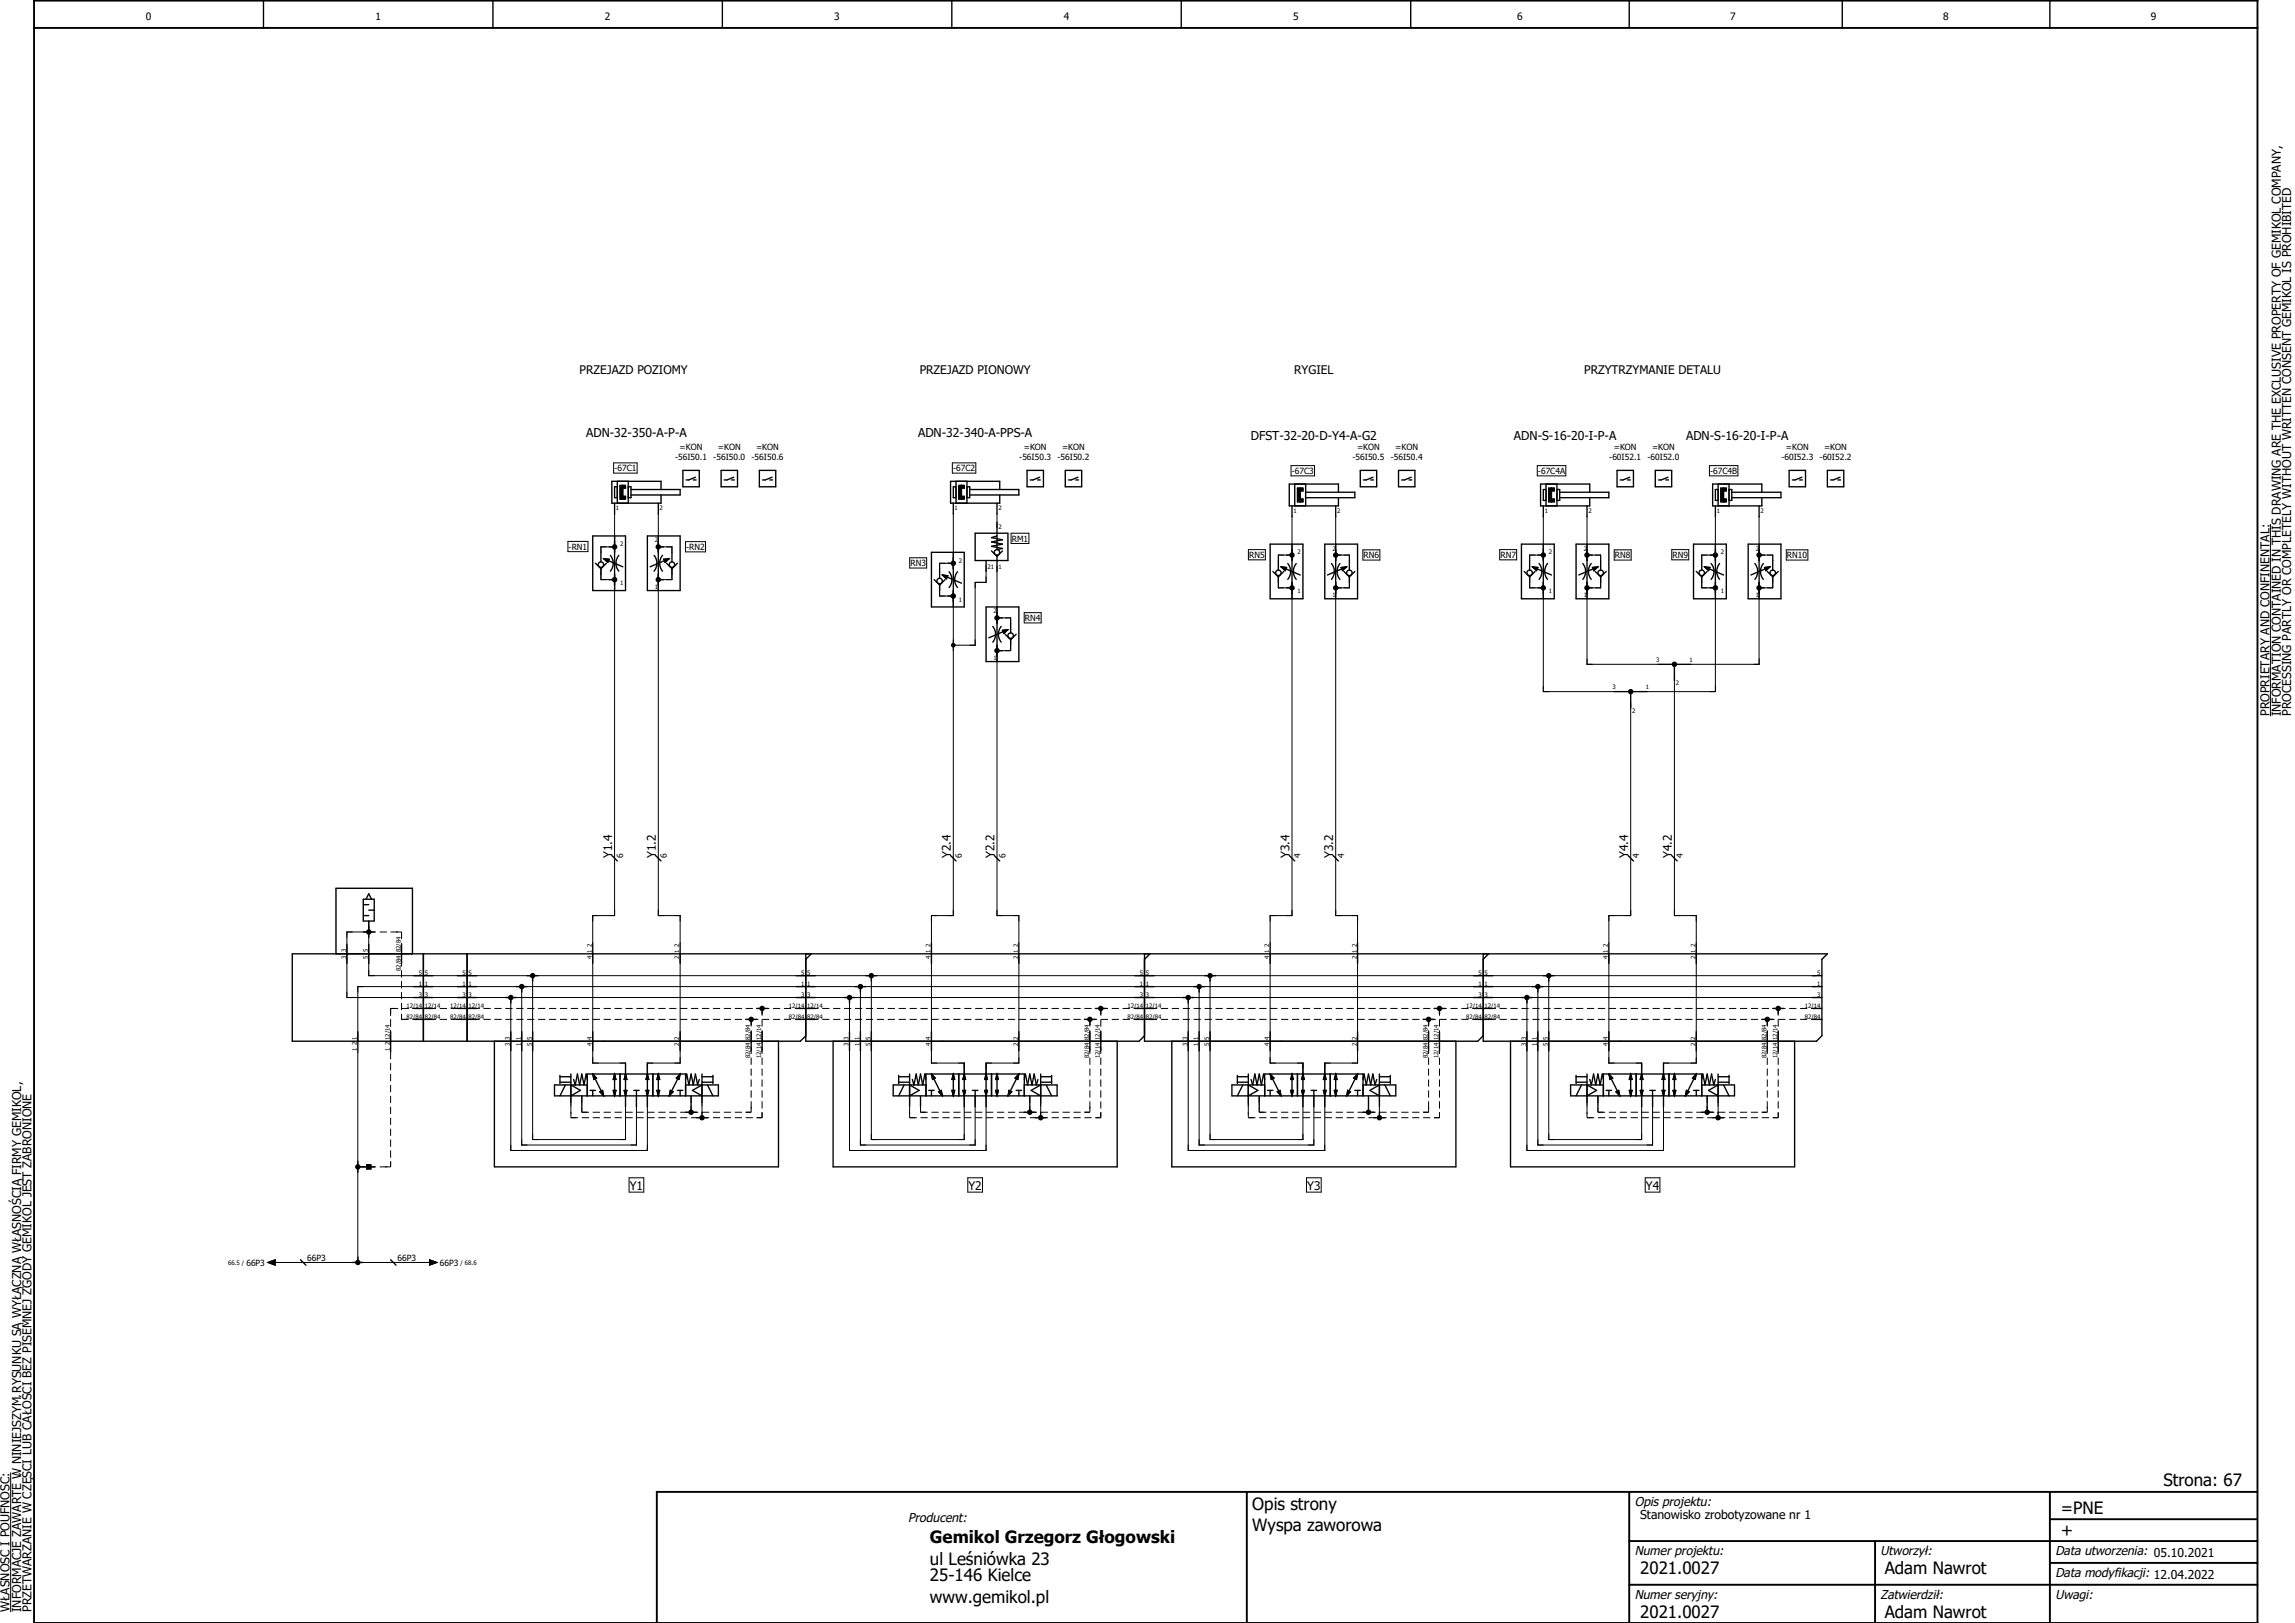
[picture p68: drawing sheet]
<svg xmlns="http://www.w3.org/2000/svg" width="594mm" height="420mm" viewBox="0 0 594 420" stroke-linecap="round" stroke-linejoin="round" font-family="sans-serif">
<defs><g id="words">
<g font-size="4.4">
<text x="560" y="384.8">Strona: 67</text>
<text x="324.2" y="391">Opis strony</text>
<text x="533.5" y="391.9">=PNE</text>
<text x="240.7" y="399.5">Gemikol Grzegorz Głogowski</text>
<text x="324.2" y="396.3">Wyspa zaworowa</text>
<text x="533.5" y="397.5">+</text>
<text x="240.7" y="405.1">ul Leśniówka 23</text>
<text x="424.6" y="407.4">2021.0027</text>
<text x="487.9" y="407.4">Adam Nawrot</text>
<text x="240.7" y="409.4">25-146 Kielce</text>
<text x="240.7" y="415">www.gemikol.pl</text>
<text x="424.6" y="418.7">2021.0027</text>
<text x="487.9" y="418.7">Adam Nawrot</text>
</g>
<g font-size="3.2">
<text x="151.7" y="113.1">ADN-32-350-A-P-A</text>
<text x="237.6" y="113.1">ADN-32-340-A-PPS-A</text>
<text x="323.8" y="113.8">DFST-32-20-D-Y4-A-G2</text>
<text x="391.9" y="113.8">ADN-S-16-20-I-P-A</text>
<text x="436.4" y="113.8">ADN-S-16-20-I-P-A</text>
<text x="587.5" y="185.4" transform="rotate(-90 587.5 185.4)">PROPRIETARY AND CONFINENTAL:</text>
<text x="590.4" y="185.4" transform="rotate(-90 590.4 185.4)">INFORMATION CONTAINED IN THIS DRAWING ARE THE EXCLUSIVE PROPERTY OF GEMIKOL COMPANY,</text>
<text x="593.1" y="185.4" transform="rotate(-90 593.1 185.4)">PROCESSING PARTLY OR COMPLETELY WITHOUT WRITTEN CONSENT GEMIKOL IS PROHIBITED</text>
<text x="423.2" y="389.8">Opis projektu:</text>
<text x="235.1" y="394.1">Producent:</text>
<text x="424.6" y="393.3">Stanowisko zrobotyzowane nr 1</text>
<text x="423.2" y="402.5">Numer projektu:</text>
<text x="486.8" y="402.5">Utworzył:</text>
<text x="532" y="402.5">Data utworzenia: 05.10.2021</text>
<text x="423.2" y="413.8">Numer seryjny:</text>
<text x="486.8" y="413.8">Zatwierdził:</text>
<text x="532" y="408.2">Data modyfikacji: 12.04.2022</text>
<text x="532" y="413.8">Uwagi:</text>
<text x="2.5" y="417.3" transform="rotate(-90 2.5 417.3)">WŁASNOŚĆ I POUFNOŚĆ:</text>
<text x="5.5" y="417.3" transform="rotate(-90 5.5 417.3)">INFORMACJE ZAWARTE W NINIEJSZYM RYSUNKU SĄ WYŁĄCZNĄ WŁASNOŚCIĄ FIRMY GEMIKOL,</text>
<text x="8.2" y="417.3" transform="rotate(-90 8.2 417.3)">PRZETWARZANIE W CZĘŚCI LUB CAŁOŚCI BEZ PISEMNEJ ZGODY GEMIKOL JEST ZABRONIONE</text>
</g>
<g font-size="3.1">
<text x="150" y="96.8">PRZEJAZD POZIOMY</text>
<text x="238.1" y="96.8">PRZEJAZD PIONOWY</text>
<text x="335" y="96.8">RYGIEL</text>
<text x="410.1" y="96.8">PRZYTRZYMANIE DETALU</text>
<text x="158.5" y="222.2" transform="rotate(-90 158.5 222.2)">Y1.4</text>
<text x="169.8" y="222.2" transform="rotate(-90 169.8 222.2)">Y1.2</text>
<text x="246.1" y="222.2" transform="rotate(-90 246.1 222.2)">Y2.4</text>
<text x="257.4" y="222.2" transform="rotate(-90 257.4 222.2)">Y2.2</text>
<text x="333.8" y="222.2" transform="rotate(-90 333.8 222.2)">Y3.4</text>
<text x="345.1" y="222.2" transform="rotate(-90 345.1 222.2)">Y3.2</text>
<text x="421.5" y="222.2" transform="rotate(-90 421.5 222.2)">Y4.4</text>
<text x="432.8" y="222.2" transform="rotate(-90 432.8 222.2)">Y4.2</text>
<text x="163" y="308">Y1</text>
<text x="250.7" y="308">Y2</text>
<text x="338.4" y="308">Y3</text>
<text x="426.1" y="308">Y4</text>
</g>
<g font-size="2.6">
<text x="37.8" y="5.3">0</text>
<text x="97.2" y="5.3">1</text>
<text x="156.6" y="5.3">2</text>
<text x="216" y="5.3">3</text>
<text x="275.4" y="5.3">4</text>
<text x="334.8" y="5.3">5</text>
<text x="392.7" y="5.3">6</text>
<text x="447.9" y="5.3">7</text>
<text x="503" y="5.3">8</text>
<text x="556.8" y="5.3">9</text>
</g>
<g font-size="2.2">
<text x="174.8" y="119.2">-56I50.1</text>
<text x="175.9" y="116.5">=KON</text>
<text x="184.7" y="119.2">-56I50.0</text>
<text x="185.8" y="116.5">=KON</text>
<text x="194.5" y="119.2">-56I50.6</text>
<text x="195.7" y="116.5">=KON</text>
<text x="263.8" y="119.2">-56I50.3</text>
<text x="265" y="116.5">=KON</text>
<text x="273.7" y="119.2">-56I50.2</text>
<text x="274.9" y="116.5">=KON</text>
<text x="350.1" y="119.2">-56I50.5</text>
<text x="351.3" y="116.5">=KON</text>
<text x="360" y="119.2">-56I50.4</text>
<text x="361.2" y="116.5">=KON</text>
<text x="416.6" y="119.2">-60I52.1</text>
<text x="417.8" y="116.5">=KON</text>
<text x="426.5" y="119.2">-60I52.0</text>
<text x="427.7" y="116.5">=KON</text>
<text x="461.1" y="119.2">-60I52.3</text>
<text x="462.3" y="116.5">=KON</text>
<text x="471" y="119.2">-60I52.2</text>
<text x="472.2" y="116.5">=KON</text>
<text x="159" y="122">-67C1</text>
<text x="246.7" y="122">-67C2</text>
<text x="334.4" y="122.7">-67C3</text>
<text x="398.1" y="122.7">-67C4A</text>
<text x="442.7" y="122.7">-67C4B</text>
<text x="147.2" y="142.4">-RN1</text>
<text x="177.6" y="142.4">-RN2</text>
<text x="261.9" y="140.2">RM1</text>
<text x="235.7" y="146.6">RN3</text>
<text x="323.3" y="144.5">RN5</text>
<text x="353" y="144.5">RN6</text>
<text x="388.4" y="144.5">RN7</text>
<text x="418" y="144.5">RN8</text>
<text x="432.9" y="144.5">RN9</text>
<text x="462.6" y="144.5">RN10</text>
<text x="265.3" y="160.8">RN4</text>
<text x="161.3" y="222.2" transform="rotate(-90 161.3 222.2)">6</text>
<text x="172.6" y="222.2" transform="rotate(-90 172.6 222.2)">6</text>
<text x="249" y="222.2" transform="rotate(-90 249 222.2)">6</text>
<text x="260.3" y="222.2" transform="rotate(-90 260.3 222.2)">6</text>
<text x="336.6" y="222.2" transform="rotate(-90 336.6 222.2)">4</text>
<text x="348" y="222.2" transform="rotate(-90 348 222.2)">4</text>
<text x="424.3" y="222.2" transform="rotate(-90 424.3 222.2)">4</text>
<text x="435.6" y="222.2" transform="rotate(-90 435.6 222.2)">4</text>
<text x="63.8" y="327.7">66P3</text>
<text x="79.5" y="326.5">66P3</text>
<text x="102.9" y="326.5">66P3</text>
<text x="113.8" y="327.7">66P3</text>
</g>
<g font-size="1.6">
<text x="159.4" y="132">1</text>
<text x="170.8" y="132">2</text>
<text x="247.1" y="132">1</text>
<text x="258.4" y="132">2</text>
<text x="258.4" y="137">2</text>
<text x="334.8" y="132.7">1</text>
<text x="346.1" y="132.7">2</text>
<text x="399.8" y="132.7">1</text>
<text x="411.2" y="132.7">2</text>
<text x="444.4" y="132.7">1</text>
<text x="455.7" y="132.7">2</text>
<text x="160.5" y="141.4">2</text>
<text x="169.5" y="140.4">2</text>
<text x="335.9" y="143.5">2</text>
<text x="344.9" y="142.6">2</text>
<text x="400.9" y="143.5">2</text>
<text x="409.9" y="142.6">2</text>
<text x="445.5" y="143.5">2</text>
<text x="454.5" y="142.6">2</text>
<text x="248.2" y="145.6">2</text>
<text x="255.6" y="147.4">21</text>
<text x="258.4" y="147.4">1</text>
<text x="160.5" y="151.5">1</text>
<text x="169.5" y="152.5">1</text>
<text x="248.2" y="155.7">1</text>
<text x="335.9" y="153.6">1</text>
<text x="344.9" y="154.6">1</text>
<text x="400.9" y="153.6">1</text>
<text x="409.9" y="154.6">1</text>
<text x="445.5" y="153.6">1</text>
<text x="454.5" y="154.6">1</text>
<text x="257.2" y="158.8">2</text>
<text x="257.2" y="170.8">1</text>
<text x="428.7" y="171.3">3</text>
<text x="437.3" y="171.3">1</text>
<text x="417.4" y="178.4">3</text>
<text x="426" y="178.4">1</text>
<text x="433.8" y="177.4">2</text>
<text x="422.5" y="184.5">2</text>
<text x="153.2" y="245.2" transform="rotate(-90 153.2 245.2)">2</text>
<text x="175.8" y="245.2" transform="rotate(-90 175.8 245.2)">2</text>
<text x="240.9" y="245.2" transform="rotate(-90 240.9 245.2)">2</text>
<text x="263.5" y="245.2" transform="rotate(-90 263.5 245.2)">2</text>
<text x="328.6" y="245.2" transform="rotate(-90 328.6 245.2)">2</text>
<text x="351.2" y="245.2" transform="rotate(-90 351.2 245.2)">2</text>
<text x="416.2" y="245.2" transform="rotate(-90 416.2 245.2)">2</text>
<text x="438.9" y="245.2" transform="rotate(-90 438.9 245.2)">2</text>
<text x="89.6" y="248.1" transform="rotate(-90 89.6 248.1)">3</text>
<text x="89.6" y="246.6" transform="rotate(-90 89.6 246.6)">3</text>
<text x="95.2" y="248.1" transform="rotate(-90 95.2 248.1)">5</text>
<text x="95.2" y="246.6" transform="rotate(-90 95.2 246.6)">5</text>
<text x="103.7" y="251.3" transform="rotate(-90 103.7 251.3)">82/84</text>
<text x="103.7" y="246.6" transform="rotate(-90 103.7 246.6)">82/84</text>
<text x="153.2" y="248.1" transform="rotate(-90 153.2 248.1)">4</text>
<text x="153.2" y="246.7" transform="rotate(-90 153.2 246.7)">1</text>
<text x="175.8" y="248.1" transform="rotate(-90 175.8 248.1)">2</text>
<text x="175.8" y="246.7" transform="rotate(-90 175.8 246.7)">1</text>
<text x="240.9" y="248.1" transform="rotate(-90 240.9 248.1)">4</text>
<text x="240.9" y="246.7" transform="rotate(-90 240.9 246.7)">1</text>
<text x="263.5" y="248.1" transform="rotate(-90 263.5 248.1)">2</text>
<text x="263.5" y="246.7" transform="rotate(-90 263.5 246.7)">1</text>
<text x="328.6" y="248.1" transform="rotate(-90 328.6 248.1)">4</text>
<text x="328.6" y="246.7" transform="rotate(-90 328.6 246.7)">1</text>
<text x="351.2" y="248.1" transform="rotate(-90 351.2 248.1)">2</text>
<text x="351.2" y="246.7" transform="rotate(-90 351.2 246.7)">1</text>
<text x="416.2" y="248.1" transform="rotate(-90 416.2 248.1)">4</text>
<text x="416.2" y="246.7" transform="rotate(-90 416.2 246.7)">1</text>
<text x="438.9" y="248.1" transform="rotate(-90 438.9 248.1)">2</text>
<text x="438.9" y="246.7" transform="rotate(-90 438.9 246.7)">1</text>
<text x="108.4" y="252.4">5</text>
<text x="108.4" y="255.2">1</text>
<text x="109.9" y="255.2">1</text>
<text x="109.9" y="252.4">5</text>
<text x="119.7" y="252.4">5</text>
<text x="119.7" y="255.2">1</text>
<text x="121.3" y="255.2">1</text>
<text x="121.3" y="252.4">5</text>
<text x="207.4" y="252.4">5</text>
<text x="207.4" y="255.2">1</text>
<text x="208.9" y="255.2">1</text>
<text x="208.9" y="252.4">5</text>
<text x="295" y="252.4">5</text>
<text x="295" y="255.2">1</text>
<text x="296.6" y="255.2">1</text>
<text x="296.6" y="252.4">5</text>
<text x="382.7" y="252.4">5</text>
<text x="382.7" y="255.2">1</text>
<text x="384.3" y="255.2">1</text>
<text x="384.3" y="252.4">5</text>
<text x="470.4" y="252.4">5</text>
<text x="470.4" y="255.2">1</text>
<text x="105.2" y="263.7">82/84</text>
<text x="105.2" y="260.8">12/14</text>
<text x="108.4" y="258">3</text>
<text x="109.9" y="258">3</text>
<text x="109.9" y="263.7">82/84</text>
<text x="109.9" y="260.8">12/14</text>
<text x="116.5" y="263.7">82/84</text>
<text x="116.5" y="260.8">12/14</text>
<text x="119.7" y="258">3</text>
<text x="121.3" y="258">3</text>
<text x="121.3" y="263.7">82/84</text>
<text x="121.3" y="260.8">12/14</text>
<text x="204.2" y="263.7">82/84</text>
<text x="204.2" y="260.8">12/14</text>
<text x="207.4" y="258">3</text>
<text x="208.9" y="258">3</text>
<text x="208.9" y="263.7">82/84</text>
<text x="208.9" y="260.8">12/14</text>
<text x="291.9" y="263.7">82/84</text>
<text x="291.9" y="260.8">12/14</text>
<text x="295" y="258">3</text>
<text x="296.6" y="258">3</text>
<text x="296.6" y="263.7">82/84</text>
<text x="296.6" y="260.8">12/14</text>
<text x="379.5" y="263.7">82/84</text>
<text x="379.5" y="260.8">12/14</text>
<text x="382.7" y="258">3</text>
<text x="384.3" y="258">3</text>
<text x="384.3" y="263.7">82/84</text>
<text x="384.3" y="260.8">12/14</text>
<text x="467.2" y="263.7">82/84</text>
<text x="467.2" y="260.8">12/14</text>
<text x="470.4" y="258">3</text>
<text x="92.4" y="269.2" transform="rotate(-90 92.4 269.2)">1</text>
<text x="100.9" y="269.2" transform="rotate(-90 100.9 269.2)">12/14</text>
<text x="132" y="269.2" transform="rotate(-90 132 269.2)">3</text>
<text x="134.8" y="269.2" transform="rotate(-90 134.8 269.2)">1</text>
<text x="137.7" y="269.2" transform="rotate(-90 137.7 269.2)">5</text>
<text x="153.2" y="269.2" transform="rotate(-90 153.2 269.2)">4</text>
<text x="175.8" y="269.2" transform="rotate(-90 175.8 269.2)">2</text>
<text x="194.2" y="269.2" transform="rotate(-90 194.2 269.2)">82/84</text>
<text x="197.1" y="269.2" transform="rotate(-90 197.1 269.2)">12/14</text>
<text x="219.7" y="269.2" transform="rotate(-90 219.7 269.2)">3</text>
<text x="222.5" y="269.2" transform="rotate(-90 222.5 269.2)">1</text>
<text x="225.3" y="269.2" transform="rotate(-90 225.3 269.2)">5</text>
<text x="240.9" y="269.2" transform="rotate(-90 240.9 269.2)">4</text>
<text x="263.5" y="269.2" transform="rotate(-90 263.5 269.2)">2</text>
<text x="281.9" y="269.2" transform="rotate(-90 281.9 269.2)">82/84</text>
<text x="284.7" y="269.2" transform="rotate(-90 284.7 269.2)">12/14</text>
<text x="307.4" y="269.2" transform="rotate(-90 307.4 269.2)">3</text>
<text x="310.2" y="269.2" transform="rotate(-90 310.2 269.2)">1</text>
<text x="313" y="269.2" transform="rotate(-90 313 269.2)">5</text>
<text x="328.6" y="269.2" transform="rotate(-90 328.6 269.2)">4</text>
<text x="351.2" y="269.2" transform="rotate(-90 351.2 269.2)">2</text>
<text x="369.6" y="269.2" transform="rotate(-90 369.6 269.2)">82/84</text>
<text x="372.4" y="269.2" transform="rotate(-90 372.4 269.2)">12/14</text>
<text x="395" y="269.2" transform="rotate(-90 395 269.2)">3</text>
<text x="397.9" y="269.2" transform="rotate(-90 397.9 269.2)">1</text>
<text x="400.7" y="269.2" transform="rotate(-90 400.7 269.2)">5</text>
<text x="416.2" y="269.2" transform="rotate(-90 416.2 269.2)">4</text>
<text x="438.9" y="269.2" transform="rotate(-90 438.9 269.2)">2</text>
<text x="457.3" y="269.2" transform="rotate(-90 457.3 269.2)">82/84</text>
<text x="460.1" y="269.2" transform="rotate(-90 460.1 269.2)">12/14</text>
<text x="92.4" y="272.2" transform="rotate(-90 92.4 272.2)">1</text>
<text x="92.4" y="270.6" transform="rotate(-90 92.4 270.6)">2</text>
<text x="100.9" y="272.2" transform="rotate(-90 100.9 272.2)">1</text>
<text x="100.9" y="270.6" transform="rotate(-90 100.9 270.6)">2</text>
<text x="132" y="270.8" transform="rotate(-90 132 270.8)">3</text>
<text x="134.8" y="270.8" transform="rotate(-90 134.8 270.8)">1</text>
<text x="137.7" y="270.8" transform="rotate(-90 137.7 270.8)">5</text>
<text x="153.2" y="270.8" transform="rotate(-90 153.2 270.8)">4</text>
<text x="175.8" y="270.8" transform="rotate(-90 175.8 270.8)">2</text>
<text x="194.2" y="274" transform="rotate(-90 194.2 274)">82/84</text>
<text x="197.1" y="274" transform="rotate(-90 197.1 274)">12/14</text>
<text x="219.7" y="270.8" transform="rotate(-90 219.7 270.8)">3</text>
<text x="222.5" y="270.8" transform="rotate(-90 222.5 270.8)">1</text>
<text x="225.3" y="270.8" transform="rotate(-90 225.3 270.8)">5</text>
<text x="240.9" y="270.8" transform="rotate(-90 240.9 270.8)">4</text>
<text x="263.5" y="270.8" transform="rotate(-90 263.5 270.8)">2</text>
<text x="281.9" y="274" transform="rotate(-90 281.9 274)">82/84</text>
<text x="284.7" y="274" transform="rotate(-90 284.7 274)">12/14</text>
<text x="307.4" y="270.8" transform="rotate(-90 307.4 270.8)">3</text>
<text x="310.2" y="270.8" transform="rotate(-90 310.2 270.8)">1</text>
<text x="313" y="270.8" transform="rotate(-90 313 270.8)">5</text>
<text x="328.6" y="270.8" transform="rotate(-90 328.6 270.8)">4</text>
<text x="351.2" y="270.8" transform="rotate(-90 351.2 270.8)">2</text>
<text x="369.6" y="274" transform="rotate(-90 369.6 274)">82/84</text>
<text x="372.4" y="274" transform="rotate(-90 372.4 274)">12/14</text>
<text x="395" y="270.8" transform="rotate(-90 395 270.8)">3</text>
<text x="397.9" y="270.8" transform="rotate(-90 397.9 270.8)">1</text>
<text x="400.7" y="270.8" transform="rotate(-90 400.7 270.8)">5</text>
<text x="416.2" y="270.8" transform="rotate(-90 416.2 270.8)">4</text>
<text x="438.9" y="270.8" transform="rotate(-90 438.9 270.8)">2</text>
<text x="457.3" y="274" transform="rotate(-90 457.3 274)">82/84</text>
<text x="460.1" y="274" transform="rotate(-90 460.1 274)">12/14</text>
<text x="59" y="327.5">66.5 /</text>
<text x="119.2" y="327.5">/ 68.6</text>
</g>
</g></defs>
<g fill="none" stroke="#000" stroke-width=".35">
<path d="M68.2 .2v7M127.6 .2v7M187 .2v7M246.4 .2v7M305.8 .2v7M365.2 .2v7M421.7 .2v7M476.9 .2v7M530.6 .2v7M153.4 138.7h8.5v14.2h-8.5zM159.1 130.3v2.8M159.1 138.7v14.2"/>
<path d="M159.8 126h-.7v2.8h.7M159.8 124.6v5.7M161.2 126.4h.7v-.7h-1.4v3.5h1.4v-.7h-.7M161.2 125.7v3.5M162.6 124.6v5.7M162.6 126h.7v2.8h-.7M163.3 126.7h12.8v1.4h-12.8M167.6 138.7h8.5v14.2h-8.5zM170.4 130.3v2.8M170.4 138.7v14.2M171.1 126.7v-2.1h-12.7v5.7h12.7v-2.2M176.8 121.8h4.2v4.2h-4.2z"/>
<path d="M179.5 124.2h.7M180.1 123.5l-1.8 .7h-.7M186.7 121.8h4.2v4.2h-4.2zM189.4 124.2h.7M190 123.5l-1.8 .7h-.7M196.6 121.8h4.2v4.2h-4.2zM199.3 124.2h.7M199.9 123.5l-1.8 .7h-.7M246.8 130.3v2.8M247.5 126h-.7v2.8h.7M247.5 124.6v5.7M248.9 126.4h.7v-.7h-1.4v3.5h1.4v-.7h-.7"/>
<path d="M248.9 125.7v3.5M250.3 126h.7v2.8h-.7M250.3 124.6v5.7M251 126.7h12.7v1.4h-12.7M252.4 138h8.5v7.1h-8.5zM258.1 130.3v2.8M258.1 135.2v2.8M258.1 138.4v3.9l1.4-.3-2.8-.6 2.8-.5-2.8-.6 2.8-.6-2.8-.5 1.4-.5M258.8 126.7v-2.1h-12.7v5.7h12.7v-2.2M265.9 121.8h4.2v4.2h-4.2zM268.6 124.2h.7M269.1 123.5l-1.7 .7h-.7"/>
<path d="M275.8 121.8h4.2v4.2h-4.2zM278.5 124.2h.7M279 123.5l-1.7 .7h-.7M334.4 131v2.8M335.2 125.3v5.7M336.6 127.1h.7v-.7h-1.4v3.5h1.4v-.7h-.7M336.6 126.4v3.5M338 127.4h12.7v1.4h-12.7M338 125.3v5.7M345.8 131v2.8M346.5 127.4v-2.1h-12.8v5.7h12.8v-2.2M352.1 121.8h4.3v4.2h-4.3z"/>
<path d="M354.8 124.2h.8M355.4 123.5l-1.8 .7h-.7M362 121.8h4.3v4.2h-4.3zM364.7 124.2h.7M365.3 123.5l-1.8 .7h-.7M399.5 131v2.8M400.2 126.7h-.7v2.9h.7M400.2 125.3v5.7M401.6 127.1h.7v-.7h-1.4v3.5h1.4v-.7h-.7M401.6 126.4v3.5M403 126.7h.7v2.9h-.7M403 125.3v5.7"/>
<path d="M403.7 127.4h12.8v1.4h-12.8M410.8 131v2.8M411.5 127.4v-2.1h-12.7v5.7h12.7v-2.2M418.6 121.8h4.2v4.2h-4.2zM421.3 124.2h.7M421.9 123.5l-1.8 .7h-.7M428.5 121.8h4.2v4.2h-4.2zM431.2 124.2h.7M431.8 123.5l-1.8 .7h-.7M444 131v2.8M444.7 126.7h-.7v2.9h.7M444.7 125.3v5.7"/>
<path d="M446.2 127.1h.7v-.7h-1.4v3.5h1.4v-.7h-.7M446.2 126.4v3.5M447.6 126.7h.7v2.9h-.7M447.6 125.3v5.7M448.3 127.4h12.7v1.4h-12.7M455.4 131v2.8M456.1 127.4v-2.1h-12.8v5.7h12.8v-2.2M463.1 121.8h4.3v4.2h-4.3zM465.9 124.2h.7M466.4 123.5l-1.7 .7h-.8M473 121.8h4.3v4.2h-4.3zM475.8 124.2h.7"/>
<path d="M476.3 123.5l-1.8 .7h-.7M154.1 145.8l1.5 1.4M155.6 143v2.5M155.6 147.2v1.4M156.3 144.6l4.9 2.1M156.3 144.6l1.4 .2-.4 .8zM157 145.8l-1.4 1.4M157.7 150.1h1.4M157.7 141.6h1.4M158 143.8a3.2 3.2 0 0 1 0 4.1M160.2 143.8a3.2 3.2 0 0 0 0 4.1M169.3 143.8a3.2 3.2 0 0 1 0 4.1"/>
<path d="M170.4 150.1h1.4M170.4 141.6h1.4M171.5 143.8a3.2 3.2 0 0 0 0 4.1M171.8 144.8l1.4-.2-1 1zM172.5 145.8l1.4 1.4M173.2 144.6l-4.9 2.1M173.9 143v2.5M173.9 147.2v1.4M175.4 145.8l-1.5 1.4M241.1 143h8.5v14.1h-8.5zM241.8 150.1l1.4 1.4M243.2 147.2v2.5"/>
<path d="M243.2 151.5v1.4M243.9 148.9l5 2.1M243.9 148.9l1.5 .1-.4 .8zM244.6 150.1l-1.4 1.4M245.4 154.3h1.4M245.4 145.8h1.4M245.7 148a3.2 3.2 0 0 1 0 4.1M246.8 143v14.1M247.9 148a3.2 3.2 0 0 0 0 4.1M255.3 157.1h8.4v14.2h-8.4zM255.3 145.1v2.8M256.7 142.6l1.4 1.4"/>
<path d="M258.1 144v3.9M258.1 157.1v14.2M258.1 160h1.4M259.5 142.6l-1.4 1.4M328.8 140.9h8.5v14.1h-8.5zM329.5 147.9l1.4 1.5M330.9 145.1v2.5M330.9 149.4v1.4M331.6 146.7l5 2.2M331.6 146.7l1.4 .2-.3 .8zM332.3 147.9l-1.4 1.5M333 152.2h1.4"/>
<path d="M333 143.7h1.4M333.3 145.9a3.2 3.2 0 0 1 0 4.1M334.4 140.9v14.1M335.5 145.9a3.2 3.2 0 0 0 0 4.1M342.9 140.9h8.5v14.1h-8.5zM344.7 145.9a3.2 3.2 0 0 1 0 4.1M345.8 140.9v14.1M345.8 152.2h1.4M345.8 143.7h1.4M346.9 145.9a3.2 3.2 0 0 0 0 4.1M347.2 146.9l1.4-.2-1.1 1zM347.9 147.9l1.4 1.5"/>
<path d="M348.6 146.7l-5 2.2M349.3 145.1v2.5M349.3 149.4v1.4M350.7 147.9l-1.4 1.5M393.8 140.9h8.5v14.1h-8.5zM394.5 147.9l1.5 1.5M396 145.1v2.5M396 149.4v1.4M396.7 146.7l4.9 2.2M396.7 146.7l1.4 .2-.4 .8zM397.4 147.9l-1.4 1.5M398.1 152.2h1.4"/>
<path d="M398.1 143.7h1.4M398.4 145.9a3.2 3.2 0 0 1 0 4.1M399.5 140.9v14.1M400.6 145.9a3.2 3.2 0 0 0 0 4.1M408 140.9h8.5v14.1h-8.5zM409.7 145.9a3.2 3.2 0 0 1 0 4.1M410.8 140.9v14.1M410.8 152.2h1.4M410.8 143.7h1.4M411.9 145.9a3.2 3.2 0 0 0 0 4.1M412.2 146.9l1.4-.2-1 1zM412.9 147.9l1.4 1.5"/>
<path d="M413.6 146.7l-4.9 2.2M414.3 145.1v2.5M414.3 149.4v1.4M415.8 147.9l-1.5 1.5M438.4 140.9h8.5v14.1h-8.5zM439.1 147.9l1.4 1.5M440.5 145.1v2.5M440.5 149.4v1.4M441.2 146.7l5 2.2M441.2 146.7l1.4 .2-.3 .8zM441.9 147.9l-1.4 1.5M442.6 152.2h1.4"/>
<path d="M442.6 143.7h1.4M442.9 145.9a3.2 3.2 0 0 1 0 4.1M444 140.9v14.1M445.1 145.9a3.2 3.2 0 0 0 0 4.1M452.5 140.9h8.5v14.1h-8.5zM454.3 145.9a3.2 3.2 0 0 1 0 4.1M455.4 140.9v14.1M455.4 152.2h1.4M455.4 143.7h1.4M456.5 145.9a3.2 3.2 0 0 0 0 4.1M456.8 146.9l1.4-.2-1.1 1zM457.5 147.9l1.4 1.5"/>
<path d="M458.2 146.7l-5 2.2M458.9 145.1v2.5M458.9 149.4v1.4M460.3 147.9l-1.4 1.5M257 162.2a3.2 3.2 0 0 1 0 4M258.1 168.4h1.4M259.2 162.2a3.2 3.2 0 0 0 0 4M259.5 163.2l1.4-.2-1.1 1zM260.2 164.2l1.4 1.4M260.9 163l-4.9 2.1M261.6 161.4v2.5M261.6 165.6v1.4"/>
<path d="M263 164.2l-1.4 1.4M417.9 179h8.5M422.1 179v4.3M429.2 172h8.5M433.4 172v4.2M94 232.8h2.9v5.6h-2.9zM94 237h1.5M94 234.2h1.5M94.7 232.8l.8-1.4 .7 1.4M95.5 238.4v4.3M95.5 235.6h1.4M158.4 221.5l1.4 1.4"/>
<path d="M169.7 221.5l1.4 1.4M246.1 221.5l1.4 1.4M257.4 221.5l1.4 1.4M333.7 221.5l1.5 1.4M345.1 221.5l1.4 1.4M421.4 221.5l1.4 1.4M432.7 221.5l1.4 1.4M87 246.9v-16.9h19.8v16.9M89.8 244.5v4.9M94 241.3h2.9M95.5 244.5v4.9M103.9 244.5v4.9"/>
<path d="M107.1 252.6h5M107.1 258.2h5M107.1 255.4h5M109.6 246.9v22.7M118.4 252.6h5M118.4 258.2h5M118.4 255.4h5M120.9 246.9v22.7M130.8 258.2h2.8M132.2 258.2v1.5M133.6 255.4h2.9M135.1 255.4v1.4"/>
<path d="M136.5 252.6h2.8M137.9 252.6v1.4M153.4 244.1v5.3M176.1 244.1v5.3M206.1 252.6h5M206.1 258.2h5M206.1 255.4h5M208.6 246.9v22.7h86.2l1.5-1.5M210 246.9l-1.4 1.4M218.5 258.2h2.8M219.9 258.2v1.5M221.3 255.4h2.8"/>
<path d="M222.7 255.4v1.4M224.1 252.6h2.9M225.6 252.6v1.4M241.1 244.1v5.3M263.7 244.1v5.3M293.8 252.6h4.9M293.8 258.2h4.9M293.8 255.4h4.9M296.3 246.9v22.7h86.2l1.4-1.5M297.7 246.9l-1.4 1.4M306.2 258.2h2.8M307.6 258.2v1.5"/>
<path d="M309 255.4h2.8M310.4 255.4v1.4M311.8 252.6h2.8M313.2 252.6v1.4M328.8 244.1v5.3M351.4 244.1v5.3M381.5 252.6h4.9M381.5 258.2h4.9M381.5 255.4h4.9M383.9 246.9v22.7h86.3l1.4-1.5v-19.8l1.4-1.4h-397.3v22.7h131.5l1.4-1.5M385.4 246.9l-1.5 1.4M393.8 258.2h2.9"/>
<path d="M395.3 258.2v1.5M396.7 255.4h2.8M398.1 255.4v1.4M399.5 252.6h2.8M400.9 252.6v1.4M416.5 244.1v5.3M439.1 244.1v5.3M469.1 252.6h2.5M469.1 258.2h2.5M469.1 255.4h2.5M92.6 267.1v5.3M101.1 267.1v5.3"/>
<path d="M107.1 263.9h5M107.1 261.1h5M118.4 263.9h5M118.4 261.1h5M128 269.6v32.5h73.5v-32.5M132.2 267.1v4.9M135.1 267.1v4.9M137.9 267.1v4.9M144.9 278.7h2.9M144.9 278.4v2.1M147.8 278v5.7l2.5-1.4-2.5-1.4M148.5 279.5l.4 1.4 .6-2.9 .5 2.9 .6-2.9 .6 2.9 .5-2.9 .3 1.5"/>
<path d="M153.4 267.1v4.9M153.4 278l2.9 5.7M153.5 278l.9 1.1-.7 .4zM159.1 278v5.7M159.1 278l.3 1.5h-.7zM160.5 278v5.7M161.9 275.2v11.3M161.9 278l.4 1.5h-.7zM167.6 275.2v11.3M167.6 278l.3 1.5h-.7zM169 278v5.7M170.4 278v5.7"/>
<path d="M170.4 278l.4 1.5h-.7zM176.1 267.1v4.9M176.1 278l-2.9 5.7M176.1 278l-.3 1.5-.7-.4zM177.5 279.5l.3-1.5 .5 2.9 .6-2.9 .6 2.9 .5-2.9 .6 2.9 .4-1.4M181.7 278.7h2.8M181.7 278v5.7l-2.5-1.4 2.5-1.4M184.5 278.4v2.1M193 263.9h2.9M194.4 263.9v1.4M194.4 267.1v4.9M195.9 261.1h2.8"/>
<path d="M197.3 261.1v1.4M197.3 267.1v4.9M206.1 263.9h5M206.1 261.1h5M215.7 269.6v32.5h73.5v-32.5M219.9 267.1v4.9M222.7 267.1v4.9M225.6 267.1v4.9M232.6 278.7h2.9M232.6 278.4v2.1M235.5 278v5.7l2.4-1.4-2.4-1.4M236.2 279.5l.4 1.4 .6-2.9 .5 2.9 .6-2.9 .5 2.9 .6-2.9 .3 1.5"/>
<path d="M241.1 267.1v4.9M241.1 278l2.8 5.7M241.1 278l1 1.1-.7 .4zM246.8 278v5.7M246.8 278l.3 1.5h-.7zM248.2 278v5.7M249.6 275.2v11.3M249.6 278l.3 1.5h-.7zM255.3 275.2v11.3M255.3 278l.3 1.5h-.7zM256.7 278v5.7M258.1 278v5.7"/>
<path d="M258.1 278l.3 1.5h-.7zM263.7 267.1v4.9M263.7 278l-2.8 5.7M263.7 278l-.2 1.5-.8-.4zM265.2 279.5l.2-1.5 .6 2.9 .6-2.9 .5 2.9 .6-2.9 .6 2.9 .4-1.4M269.4 278.7h2.8M269.4 278v5.7l-2.5-1.4 2.5-1.4M272.2 278.4v2.1M280.7 263.9h2.8M282.1 263.9v1.4M282.1 267.1v4.9M283.5 261.1h2.9"/>
<path d="M284.9 261.1v1.4M284.9 267.1v4.9M293.8 263.9h4.9M293.8 261.1h4.9M303.3 269.6v32.5h73.6v-32.5M307.6 267.1v4.9M310.4 267.1v4.9M313.2 267.1v4.9M320.3 278.7h2.8M320.3 278.4v2.1M323.1 278v5.7l2.5-1.4-2.5-1.4M323.8 279.5l.5 1.4 .5-2.9 .6 2.9 .6-2.9 .5 2.9 .6-2.9 .3 1.5"/>
<path d="M328.8 267.1v4.9M328.8 278l2.8 5.7M328.8 278l1 1.1-.7 .4zM334.4 278v5.7M334.4 278l.4 1.5h-.7zM335.9 278v5.7M337.3 275.2v11.3M337.3 278l.3 1.5h-.7zM342.9 275.2v11.3M342.9 278l.4 1.5h-.7zM344.3 278v5.7M345.8 278v5.7"/>
<path d="M345.8 278l.3 1.5h-.7zM351.4 267.1v4.9M351.4 278l-2.8 5.7M351.4 278l-.3 1.5-.7-.4zM352.8 279.5l.3-1.5 .6 2.9 .5-2.9 .6 2.9 .6-2.9 .5 2.9 .5-1.4M357.1 278.7h2.8M357.1 278v5.7l-2.5-1.4 2.5-1.4M359.9 278.4v2.1M368.4 263.9h2.8M369.8 263.9v1.4M369.8 267.1v4.9M371.2 261.1h2.8"/>
<path d="M372.6 261.1v1.4M372.6 267.1v4.9M381.5 263.9h4.9M381.5 261.1h4.9M391 269.6v32.5h73.5v-32.5M395.3 267.1v4.9M398.1 267.1v4.9M400.9 267.1v4.9M408 278.4v2.1M408 278.7h2.8M410.8 278v5.7l2.5-1.4-2.5-1.4M411.5 279.5l.4 1.4 .6-2.9 .6 2.9 .5-2.9 .6 2.9 .6-2.9 .3 1.5"/>
<path d="M416.5 267.1v4.9M416.5 278l.2 1.5 .8-.4-1-1.1 2.8 5.7M422.1 278l.4 1.5h-.7zM422.1 278v5.7M423.5 278v5.7M424.9 278l.4 1.5h-.7zM424.9 275.2v11.3M430.6 278l.4 1.5h-.7zM430.6 275.2v11.3M432 278v5.7M433.4 278l.4 1.5h-.7zM433.4 278v5.7"/>
<path d="M439.1 267.1v4.9M439.1 278l-2.8 5.7 1-1.1-.8-.3-.2 1.4M439.1 278l-.3 1.5-.7-.4zM440.5 279.5l.3-1.5 .6 2.9 .5-2.9 .6 2.9 .6-2.9 .5 2.9 .4-1.4M444.7 278v5.7l-2.4-1.4 2.4-1.4M444.7 278.7h2.9M447.6 278.4v2.1M456.1 263.9h2.8M457.5 263.9v1.4M457.5 267.1v4.9M458.9 261.1h2.8M460.3 261.1v1.4"/>
<path d="M460.3 267.1v4.9M469.1 263.9h2.5M469.1 261.1h2.5M144.9 280.2h2.9M146.4 280.9l-1.5 2.8M152 280.9h-8.5v2.8h42.5v-2.8h-8.5M152 283.7v-5.7h25.5v5.7M152.7 282.3h1.4M153.4 282.3v1.4M155.3 282.6l.7-.3 .3 1.4zM158.7 282.3h.7l-.3 1.4zM161.6 282.3h.7l-.4 1.4z"/>
<path d="M164 282.3h1.5M164.7 282.3v4.2M167.2 282.3h.7l-.3 1.4zM170.1 282.3h.7l-.4 1.4zM173.5 282.3l.7 .3-1 1.1zM175.4 282.3h1.4M176.1 282.3v1.4M177.5 287.9h2.8M178.9 286.5v1.4M180.3 289.4h2.8M181.7 280.2h2.8M181.7 287.9v1.5"/>
<path d="M183.1 280.9l1.4 2.8M232.6 280.2h2.9M234 280.9l-1.4 2.8M239.7 280.9h-8.5v2.8h42.4v-2.8h-8.4M239.7 283.7v-5.7h25.5v5.7M240.4 282.3h1.4M241.1 282.3v1.4M242.9 282.6l.8-.3 .2 1.4zM246.4 282.3h.7l-.3 1.4zM249.2 282.3h.7l-.3 1.4zM251.7 282.3h1.4M252.4 282.3v4.2"/>
<path d="M254.9 282.3h.7l-.3 1.4zM257.7 282.3h.7l-.3 1.4zM261.2 282.3l.7 .3-1 1.1zM263 282.3h1.4M263.7 282.3v1.4M265.2 287.9h2.8M266.6 286.5v1.4M268 289.4h2.8M269.4 280.2h2.8M269.4 287.9v1.5M270.8 280.9l1.4 2.8M320.3 280.2h2.8"/>
<path d="M321.7 280.9l-1.4 2.8M327.4 280.9h-8.5v2.8h42.4v-2.8h-8.5M327.4 283.7v-5.7h25.4v5.7M328.1 282.3h1.4M328.8 282.3v1.4M330.6 282.6l.7-.3 .3 1.4zM334.1 282.3h.7l-.4 1.4zM336.9 282.3h.7l-.3 1.4zM339.4 282.3h1.4M340.1 282.3v4.2M342.6 282.3h.7l-.4 1.4zM345.4 282.3h.7l-.3 1.4z"/>
<path d="M348.9 282.3l.7 .3-1 1.1zM350.7 282.3h1.4M351.4 282.3v1.4M352.8 287.9h2.9M354.2 286.5v1.4M355.7 289.4h2.8M357.1 280.2h2.8M357.1 287.9v1.5M358.5 280.9l1.4 2.8M408 280.2h2.8M409.4 280.9l-1.4 2.8M415.1 283.7v-5.7h25.4v5.7"/>
<path d="M415.1 280.9h-8.5v2.8h42.4v-2.8h-8.5M415.8 282.3h1.4M416.5 282.3v1.4M418.3 282.6l.7-.3 .3 1.4zM421.8 282.3h.7l-.4 1.4zM424.6 282.3h.7l-.4 1.4zM427.1 282.3h1.4M427.8 282.3v4.2M430.3 282.3h.7l-.4 1.4zM433.1 282.3h.7l-.4 1.4zM438.4 282.3h1.4M439.1 282.3v1.4"/>
<path d="M440.5 287.9h2.8M441.9 286.5v1.4M443.3 289.4h2.9M444.7 287.9v1.5M444.7 280.2h2.9M446.2 280.9l1.4 2.8M92.6 300.7v2.8M92.6 302.1h2.3M94.9 301.5h1.1v1.1h-1.1zM96 302.1h.9M77.8 326.1l1.4 1.4M91.2 326.8h2.8"/>
<path d="M92.6 325.4v1.4M101.1 326.1l1.4 1.4"/>
<circle cx="155.6" cy="146.2" r=".71"/>
<circle cx="173.9" cy="146.2" r=".71"/>
<circle cx="243.2" cy="150.4" r=".71"/>
<circle cx="258.1" cy="143" r=".71"/>
<circle cx="330.9" cy="148.3" r=".71"/>
<circle cx="349.3" cy="148.3" r=".71"/>
<circle cx="396" cy="148.3" r=".71"/>
<circle cx="414.3" cy="148.3" r=".71"/>
<circle cx="440.5" cy="148.3" r=".71"/>
<circle cx="458.9" cy="148.3" r=".71"/>
<circle cx="261.6" cy="164.6" r=".71"/>
</g>
<path d="M8.8 7.2h575.6M8.8 .2h575.6v420h-575.6zM322.7 386.2v34M421.7 386.2v34M421.7 398.9h162.7M485.4 398.9v21.3M530.6 386.2v34M530.6 393.3h53.4M584.4 386.2h-414.4v34M421.7 410.3h162.7M530.6 404.6h53.8" fill="none" stroke="#000" stroke-width=".49"/>
<g fill="none" stroke="#000" stroke-width=".26">
<path d="M158.8 119.8h6.1v2.7h-6.1zM246.5 119.8h6.1v2.7h-6.1zM159.1 132.9v10.1M170.4 132.9v10.1M246.8 132.9v14.3M258.1 132.9v3.7M261.7 138h4.6v2.7h-4.6zM334.2 120.5h6.1v2.7h-6.1zM334.4 133.6v11.5M345.8 133.6v11.5M397.9 120.5h7.4v2.7h-7.4zM399.5 133.6v11.5"/>
<path d="M410.8 133.6v11.5M442.5 120.5h7.4v2.7h-7.4zM444 133.6v11.5M455.4 133.6v11.5M587.7 135.7v49.7M147 140.2h5.2v2.6h-5.2zM155.6 147.2v2.9h3.5M159.1 148.6v88.4h-5.7v7.1M159.1 141.6h-3.5v1.4M170.4 148.6v88.4h5.7v7.1M170.4 141.6h3.5v1.4M173.9 147.2v2.9h-3.5"/>
<path d="M177.4 140.2h5.2v2.7h-5.2zM235.5 144.4h4.4v2.7h-4.4zM243.2 151.5v2.8h3.6M246.8 152.9v84.1h-5.7v7.1M246.8 145.8h-3.6v1.4M255.3 146.5v4.3h-2.9v16.2h-5.6M258.1 146.5v14.9M258.1 160h3.5v1.4M265.1 158.6h4.4v2.7h-4.4zM323.2 142.3h4.4v2.6h-4.4zM330.9 149.4v2.8h3.5M334.4 150.8v86.2h-5.6v7.1"/>
<path d="M334.4 143.7h-3.5v1.4M345.8 150.8v86.2h5.6v7.1M345.8 143.7h3.5v1.4M349.3 149.4v2.8h-3.5M352.8 142.3h4.4v2.7h-4.4zM388.2 142.3h4.4v2.6h-4.4zM396 149.4v2.8h3.5M399.5 150.8v28.2h18.4M399.5 143.7h-3.5v1.4M410.8 150.8v21.2h18.4M410.8 143.7h3.5v1.4M414.3 149.4v2.8h-3.5"/>
<path d="M417.8 142.3h4.4v2.7h-4.4zM432.8 142.3h4.3v2.6h-4.3zM440.5 149.4v2.8h3.5M444 150.8v28.2h-17.6M444 143.7h-3.5v1.4M455.4 150.8v21.2h-17.7M455.4 143.7h3.5v1.4M458.9 149.4v2.8h-3.5M462.4 142.3h5.6v2.7h-5.6zM258.1 167v70h5.6v7.1M261.6 165.6v2.8h-3.5M433.4 174.8v62.2h5.7v7.1"/>
<path d="M422.1 181.9v55.1h-5.6v7.1M95.5 238.4v14.2h374.7M95.5 241.3h-5.7v16.9h380.4M132.2 258.2v39.6h35.4v-14.1M135.1 255.4v41h29.6v-12.7M137.9 252.6v42.4h24v-11.3M153.4 246.9v28.3h8.5v2.8M176.1 246.9v28.3h-8.5v2.8M219.9 258.2v39.6h35.4v-14.1M222.7 255.4v41h29.7v-12.7M225.6 252.6v42.4h24v-11.3M241.1 246.9v28.3h8.5v2.8"/>
<path d="M263.7 246.9v28.3h-8.4v2.8M307.6 258.2v39.6h35.3v-14.1M310.4 255.4v41h29.7v-12.7M313.2 252.6v42.4h24.1v-11.3M328.8 246.9v28.3h8.5v2.8M351.4 246.9v28.3h-8.5v2.8M395.3 258.2v39.6h35.3v-14.1M398.1 255.4v41h29.7v-12.7M400.9 252.6v42.4h24v-11.3M416.5 246.9v28.3h8.4v2.8M439.1 246.9v28.3h-8.5v2.8M470.2 255.4h-377.6v14.2"/>
<path d="M92.6 272.4v54.4M101.1 268.1v1.5M92.6 302.1h2.9M162.8 304.9h3.8v3.7h-3.8zM250.5 304.9h3.8v3.7h-3.8zM338.2 304.9h3.8v3.7h-3.8zM425.9 304.9h3.8v3.7h-3.8zM69.3 326.8l1.9-.7v1.4zM70.7 326.8h41M111.2 326.1l1.9 .7-1.9 .7zM2.8 381.2v36.1"/>
</g>
<path d="M101.1 261.1h7.1M101.1 261.1v7" fill="none" stroke="#000" stroke-width=".26" stroke-dasharray="1.9 1"/>
<g fill="none" stroke="#000" stroke-width=".26" stroke-dasharray="1.9 1" stroke-linecap="butt">
<path d="M95.5 241.3h8.4M102.5 241.3h1.4M103.9 248.3v15.6M103.9 245.5v2.8M103.9 241.3v4.2M103.9 241.3v1.4M101.1 272.4v29.7M101.1 261.1h1.4M101.1 261.1v1.4M103.9 263.9h4.3M103.9 262.5v1.4M103.9 263.9h1.5"/>
<path d="M108.2 263.9h2.8M108.2 261.1h2.8M111 263.9h8.5M111 261.1h8.5M119.5 263.9h2.8M119.5 261.1h2.8M122.3 263.9h72.1M122.3 261.1h75M194.4 268.1v2.9M194.4 263.9v4.2M194.4 263.9h12.8M194.4 271v16.9"/>
<path d="M197.3 268.1v2.9M197.3 261.1v7M197.3 261.1h9.9M197.3 271v18.4M207.2 263.9h2.8M207.2 261.1h2.8M210 263.9h72.1M210 261.1h74.9M282.1 268.1v2.9M282.1 263.9v4.2M282.1 263.9h12.7M282.1 271v16.9"/>
<path d="M284.9 268.1v2.9M284.9 261.1v7M284.9 261.1h9.9M284.9 271v18.4M294.8 263.9h2.9M294.8 261.1h2.9M297.7 263.9h72.1M297.7 261.1h74.9M369.8 268.1v2.9M369.8 263.9v4.2M369.8 263.9h12.7M369.8 271v16.9"/>
<path d="M372.6 268.1v2.9M372.6 261.1v7M372.6 261.1h9.9M372.6 271v18.4M382.5 263.9h2.9M382.5 261.1h2.9M385.4 263.9h72.1M385.4 261.1h74.9M457.5 268.1v2.9M457.5 263.9v4.2M457.5 263.9h12.7M457.5 271v16.9"/>
<path d="M460.3 268.1v2.9M460.3 261.1v7M460.3 261.1h9.9M460.3 271v18.4M147.8 289.4h33.9M147.8 283.7v5.7M147.8 287.9v1.5M147.8 289.4h1.4M150.6 287.9h28.3M150.6 283.7v4.2M150.6 286.5v1.4M150.6 287.9h1.4"/>
<path d="M178.9 287.9h15.5M178.9 283.7v4.2M181.7 289.4h15.6M181.7 283.7v5.7M193 287.9h1.4M194.4 286.5v1.4M195.9 289.4h1.4M197.3 287.9v1.5M235.5 289.4h33.9M235.5 283.7v5.7M235.5 287.9v1.5M235.5 289.4h1.4"/>
<path d="M238.3 287.9h28.3M238.3 283.7v4.2M238.3 286.5v1.4M238.3 287.9h1.4M266.6 287.9h15.5M266.6 283.7v4.2M269.4 289.4h15.5M269.4 283.7v5.7M280.7 287.9h1.4M282.1 286.5v1.4M283.5 289.4h1.4M284.9 287.9v1.5"/>
<path d="M323.1 289.4h34M323.1 283.7v5.7M323.1 287.9v1.5M323.1 289.4h1.4M326 287.9h28.2M326 283.7v4.2M326 286.5v1.4M326 287.9h1.4M354.2 287.9h15.6M354.2 283.7v4.2M357.1 289.4h15.5M357.1 283.7v5.7"/>
<path d="M368.4 287.9h1.4M369.8 286.5v1.4M371.2 289.4h1.4M372.6 287.9v1.5M410.8 289.4h33.9M410.8 283.7v5.7M410.8 287.9v1.5M410.8 289.4h1.4M413.6 287.9h28.3M413.6 283.7v4.2M413.6 286.5v1.4M413.6 287.9h1.5"/>
<path d="M441.9 287.9h15.6M441.9 283.7v4.2M444.7 289.4h15.6M444.7 283.7v5.7M456.1 287.9h1.4M457.5 286.5v1.4M458.9 289.4h1.4M460.3 287.9v1.5M95.5 302.1h5.6M99.7 302.1h1.4M101.1 300.7v1.4"/>
</g>
<g fill="#000">
<circle cx="159.1" cy="150.1" r=".71"/>
<circle cx="159.1" cy="141.6" r=".71"/>
<circle cx="170.4" cy="150.1" r=".71"/>
<circle cx="170.4" cy="141.6" r=".71"/>
<circle cx="246.8" cy="145.8" r=".71"/>
<circle cx="246.8" cy="154.3" r=".71"/>
<circle cx="258.1" cy="160" r=".71"/>
<circle cx="334.4" cy="143.7" r=".71"/>
<circle cx="334.4" cy="152.2" r=".71"/>
<circle cx="345.8" cy="143.7" r=".71"/>
<circle cx="345.8" cy="152.2" r=".71"/>
<circle cx="399.5" cy="143.7" r=".71"/>
<circle cx="399.5" cy="152.2" r=".71"/>
<circle cx="410.8" cy="143.7" r=".71"/>
<circle cx="410.8" cy="152.2" r=".71"/>
<circle cx="444" cy="143.7" r=".71"/>
<circle cx="444" cy="152.2" r=".71"/>
<circle cx="455.4" cy="143.7" r=".71"/>
<circle cx="455.4" cy="152.2" r=".71"/>
<circle cx="246.8" cy="167" r=".62"/>
<circle cx="258.1" cy="168.4" r=".71"/>
<circle cx="422.1" cy="179" r=".71"/>
<circle cx="433.4" cy="172" r=".71"/>
<circle cx="95.5" cy="241.3" r=".71"/>
<circle cx="132.2" cy="258.2" r=".71"/>
<circle cx="135.1" cy="255.4" r=".71"/>
<circle cx="137.9" cy="252.6" r=".71"/>
<circle cx="219.9" cy="258.2" r=".71"/>
<circle cx="222.7" cy="255.4" r=".71"/>
<circle cx="225.6" cy="252.6" r=".71"/>
<circle cx="307.6" cy="258.2" r=".71"/>
<circle cx="310.4" cy="255.4" r=".71"/>
<circle cx="313.2" cy="252.6" r=".71"/>
<circle cx="395.3" cy="258.2" r=".71"/>
<circle cx="398.1" cy="255.4" r=".71"/>
<circle cx="400.9" cy="252.6" r=".71"/>
<circle cx="194.4" cy="263.9" r=".71"/>
<circle cx="197.3" cy="261.1" r=".71"/>
<circle cx="282.1" cy="263.9" r=".71"/>
<circle cx="284.9" cy="261.1" r=".71"/>
<circle cx="369.8" cy="263.9" r=".71"/>
<circle cx="372.6" cy="261.1" r=".71"/>
<circle cx="457.5" cy="263.9" r=".71"/>
<circle cx="460.3" cy="261.1" r=".71"/>
<circle cx="178.9" cy="287.9" r=".71"/>
<circle cx="181.7" cy="289.4" r=".71"/>
<circle cx="266.6" cy="287.9" r=".71"/>
<circle cx="269.4" cy="289.4" r=".71"/>
<circle cx="354.2" cy="287.9" r=".71"/>
<circle cx="357.1" cy="289.4" r=".71"/>
<circle cx="441.9" cy="287.9" r=".71"/>
<circle cx="444.7" cy="289.4" r=".71"/>
<circle cx="92.6" cy="302.1" r=".71"/>
<circle cx="92.6" cy="326.8" r=".71"/>
</g>
<g fill="#000" stroke="#000" stroke-width=".26">
<path d="M160.5 125.7h.7v3.5h-.7zM161.2 128.5h.7v.7h-.7zM161.2 125.7h.7v.7h-.7zM248.2 125.7h.7v3.5h-.7zM248.9 128.5h.7v.7h-.7zM248.9 125.7h.7v.7h-.7zM335.9 126.4h.7v3.5h-.7zM336.6 129.2h.7v.7h-.7zM336.6 126.4h.7v.7h-.7zM400.9 126.4h.7v3.5h-.7zM401.6 129.2h.7v.7h-.7zM401.6 126.4h.7v.7h-.7z"/>
<path d="M445.5 126.4h.7v3.5h-.7zM446.2 129.2h.7v.7h-.7zM446.2 126.4h.7v.7h-.7zM156.3 144.6l1.4 .2-.4 .8zM171.8 144.8l1.4-.2-1 1zM243.9 148.9l1.5 .1-.4 .8zM331.6 146.7l1.4 .2-.3 .8zM347.2 146.9l1.4-.2-1.1 1zM396.7 146.7l1.4 .2-.4 .8zM412.2 146.9l1.4-.2-1 1zM441.2 146.7l1.4 .2-.3 .8zM456.8 146.9l1.4-.2-1.1 1z"/>
<path d="M259.5 163.2l1.4-.2-1.1 1zM153.4 278l1 1.1-.7 .4zM159.1 278l.3 1.5h-.7zM161.9 278l.4 1.5h-.7zM167.6 278l.3 1.5h-.7zM170.4 278l.4 1.5h-.7zM176.1 278l-.3 1.5-.7-.4zM241.1 278l1 1.1-.7 .4zM246.8 278l.3 1.5h-.7zM249.6 278l.3 1.5h-.7zM255.3 278l.3 1.5h-.7zM258.1 278l.3 1.5h-.7z"/>
<path d="M263.7 278l-.2 1.5-.8-.4zM328.8 278l1 1.1-.7 .4zM334.4 278l.4 1.5h-.7zM337.3 278l.3 1.5h-.7zM342.9 278l.4 1.5h-.7zM345.8 278l.3 1.5h-.7zM351.4 278l-.3 1.5-.7-.4zM416.5 278l1 1.1-.8 .4zM422.1 278l.4 1.5h-.7zM424.9 278l.4 1.5h-.7zM430.6 278l.4 1.5h-.7zM433.4 278l.4 1.5h-.7z"/>
<path d="M439.1 278l-.3 1.5-.7-.4zM155.3 282.6l.7-.3 .3 1.4zM158.7 282.3h.7l-.3 1.4zM161.6 282.3h.7l-.4 1.4zM167.2 282.3h.7l-.3 1.4zM170.1 282.3h.7l-.4 1.4zM173.5 282.3l.7 .3-1 1.1zM242.9 282.6l.8-.3 .2 1.4zM246.4 282.3h.7l-.3 1.4zM249.2 282.3h.7l-.3 1.4zM254.9 282.3h.7l-.3 1.4zM257.7 282.3h.7l-.3 1.4z"/>
<path d="M261.2 282.3l.7 .3-1 1.1zM330.6 282.6l.7-.3 .3 1.4zM334.1 282.3h.7l-.4 1.4zM336.9 282.3h.7l-.3 1.4zM342.6 282.3h.7l-.4 1.4zM345.4 282.3h.7l-.3 1.4zM348.9 282.3l.7 .3-1 1.1zM418.3 282.6l.7-.3 .3 1.4zM421.8 282.3h.7l-.4 1.4zM424.6 282.3h.7l-.4 1.4zM430.3 282.3h.7l-.4 1.4zM433.1 282.3h.7l-.4 1.4z"/>
<path d="M436.5 282.3l.8 .3-1 1.1zM94.9 301.5h1.1v1.1h-1.1zM69.3 326.8l1.9-.7v1.4zM111.2 326.1l1.9 .7-1.9 .7z"/>
</g>
<g fill="none" stroke="#000" stroke-width=".35" stroke-dasharray="2.8 2.8" stroke-linecap="butt">
<path d="M147.8 283.7v2.8M150.6 283.7v2.8M178.9 283.7v2.8M181.7 283.7v2.8M235.5 283.7v2.8M238.3 283.7v2.8M266.6 283.7v2.8M269.4 283.7v2.8M323.1 283.7v2.8M326 283.7v2.8M354.2 283.7v2.8M357.1 283.7v2.8"/>
<path d="M410.8 283.7v2.8M413.6 283.7v2.8M441.9 283.7v2.8M444.7 283.7v2.8"/>
</g>
<use href="#words"/>
</svg>
